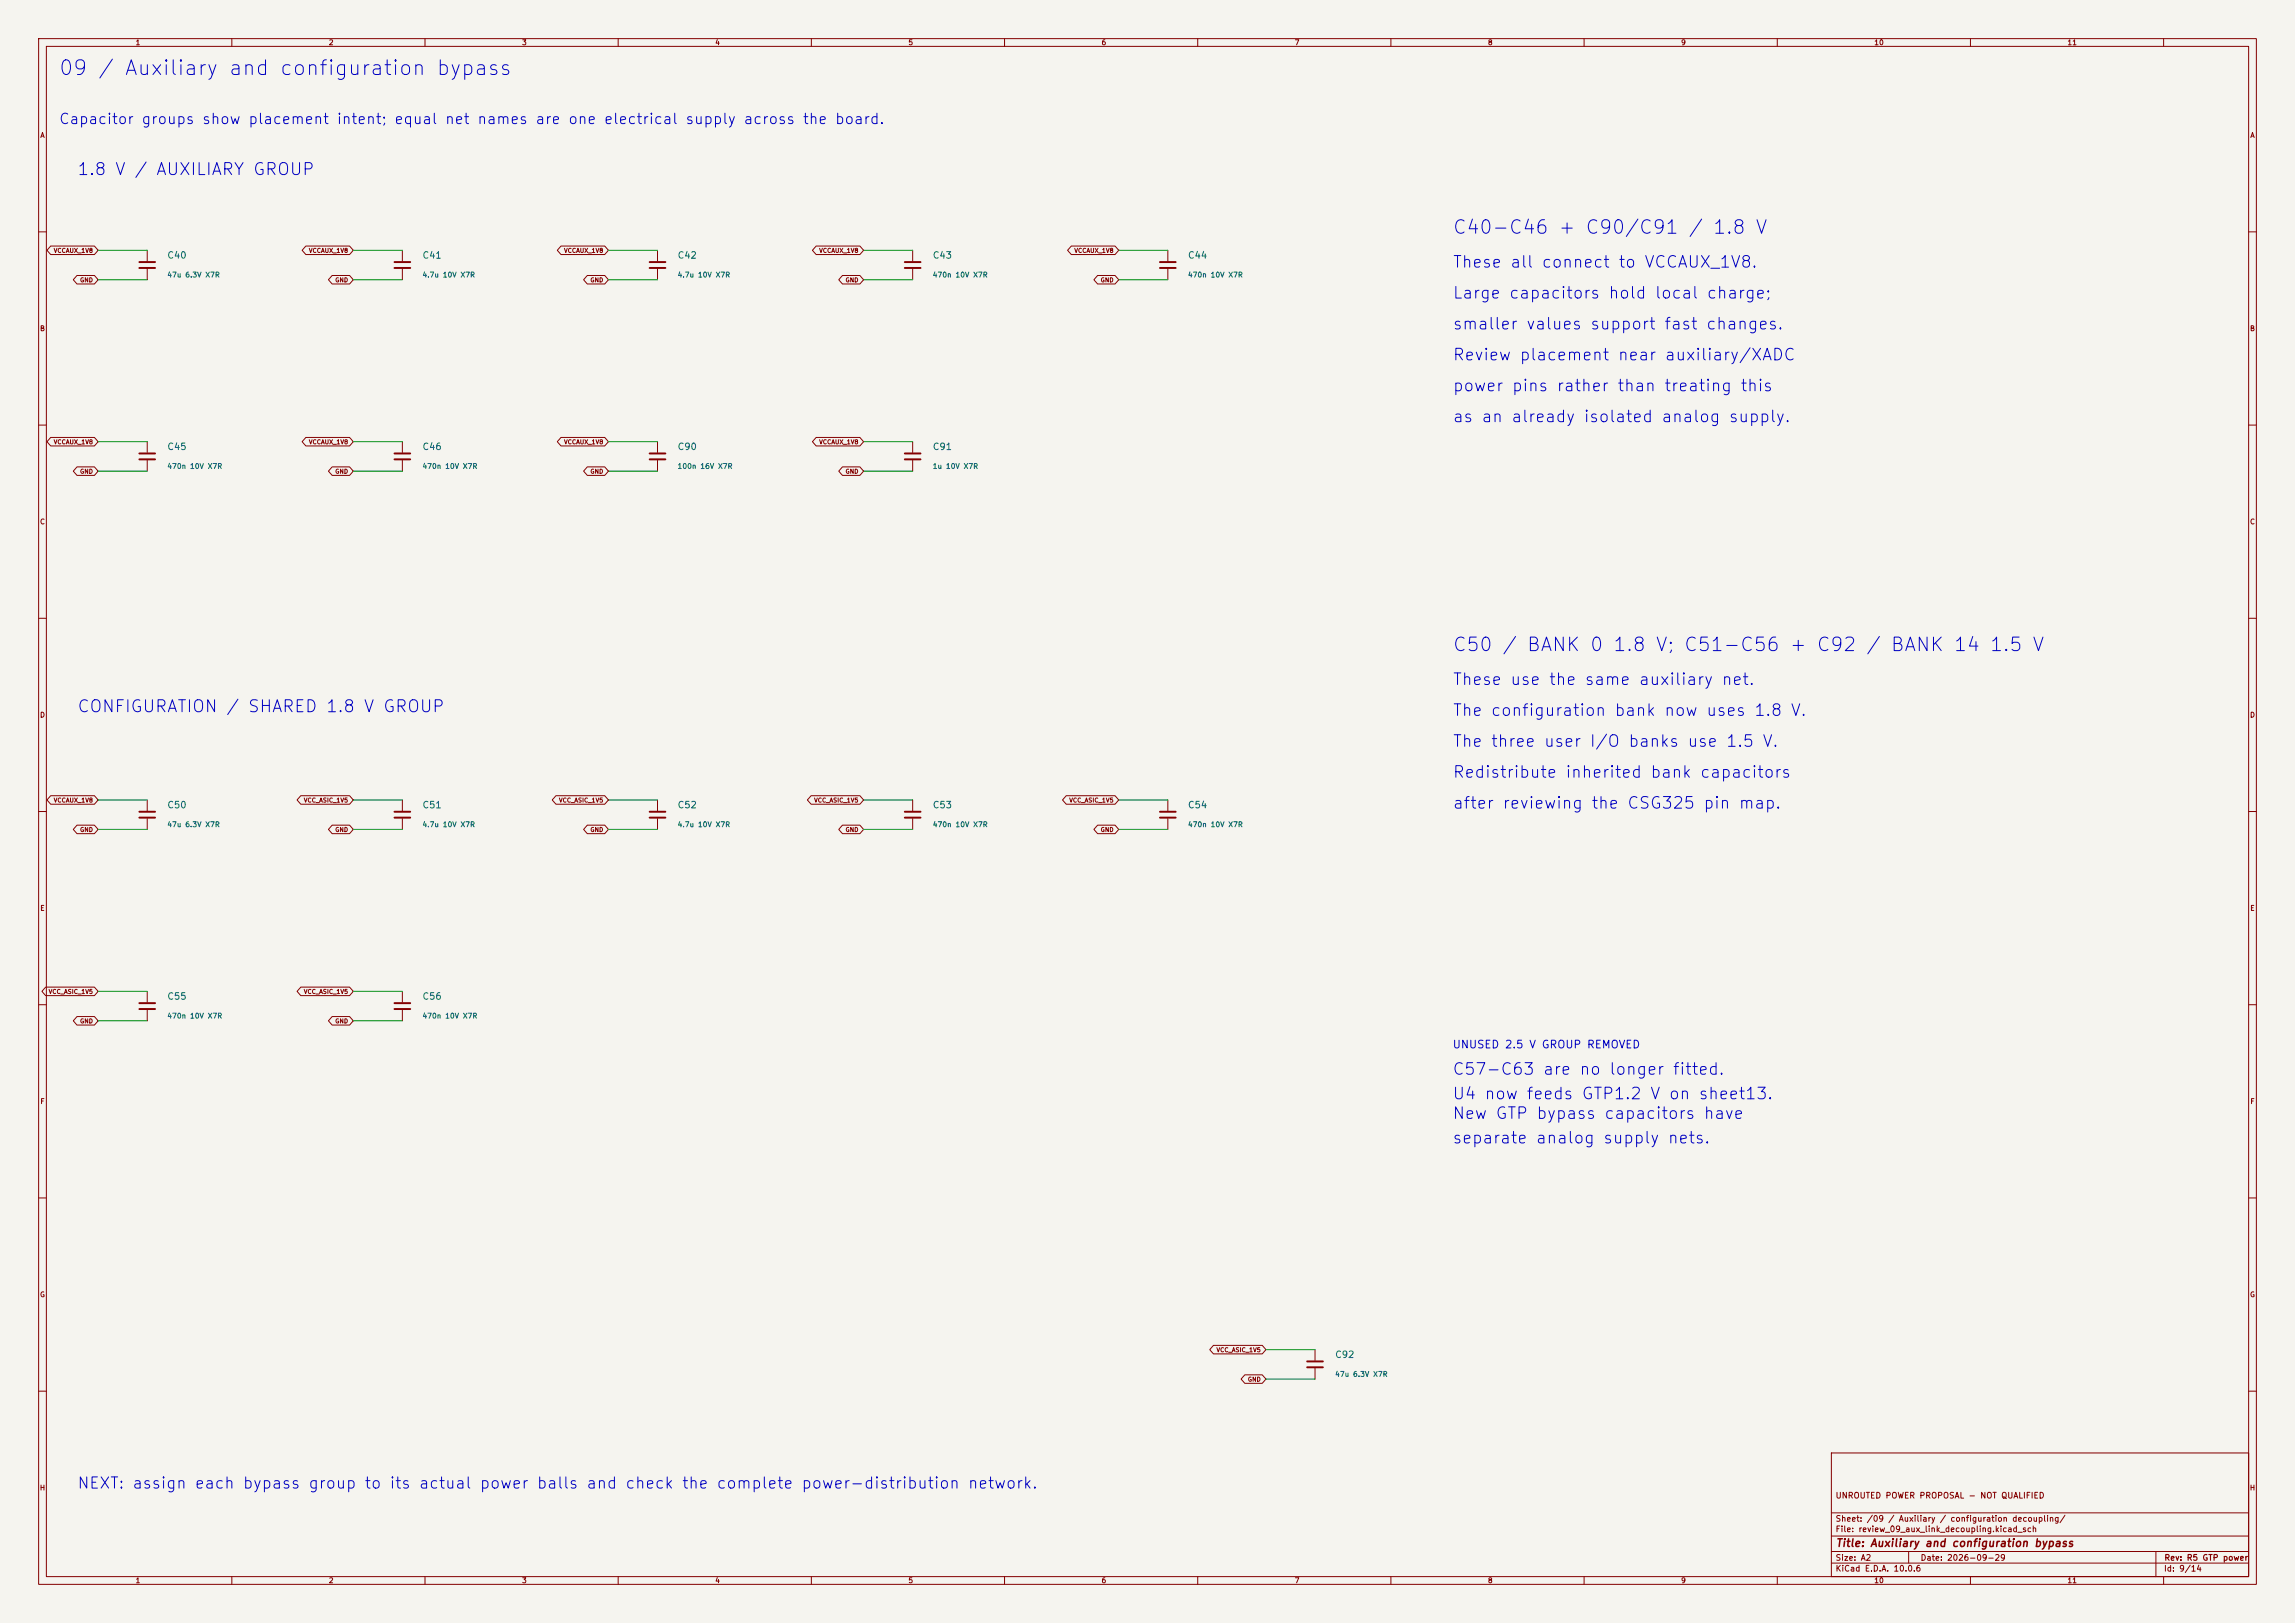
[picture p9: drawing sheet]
<svg xmlns="http://www.w3.org/2000/svg" width="594mm" height="420mm" viewBox="0 0 594 420" stroke-linecap="round" stroke-linejoin="round" font-family="sans-serif">
<defs><g id="words">
<text font-size="3.8" fill="#0000c2" x="15" y="20.4">09 / Auxiliary and configuration bypass</text>
<g font-size="3.5" fill="#0000c2">
<text x="375.8" y="61.4">C40-C46 + C90/C91 / 1.8 V</text>
<text x="375.8" y="169.4">C50 / BANK 0 1.8 V; C51-C56 + C92 / BANK 14 1.5 V</text>
</g>
<g font-size="3.1" fill="#0000c2">
<text x="19.8" y="46.1">1.8 V / AUXILIARY GROUP</text>
<text x="19.8" y="185.1">CONFIGURATION / SHARED 1.8 V GROUP</text>
</g>
<g font-size="3" fill="#0000c2">
<text x="375.8" y="70">These all connect to VCCAUX_1V8.</text>
<text x="375.8" y="78">Large capacitors hold local charge;</text>
<text x="375.8" y="86">smaller values support fast changes.</text>
<text x="375.8" y="94">Review placement near auxiliary/XADC</text>
<text x="375.8" y="102">power pins rather than treating this</text>
<text x="375.8" y="110">as an already isolated analog supply.</text>
<text x="375.8" y="178">These use the same auxiliary net.</text>
<text x="375.8" y="186">The configuration bank now uses 1.8 V.</text>
<text x="375.8" y="194">The three user I/O banks use 1.5 V.</text>
<text x="375.8" y="202">Redistribute inherited bank capacitors</text>
<text x="375.8" y="210">after reviewing the CSG325 pin map.</text>
<text x="375.7" y="278.9">C57-C63 are no longer fitted.</text>
<text x="375.7" y="285.2">U4 now feeds GTP1.2 V on sheet13.</text>
<text x="375.7" y="290.3">New GTP bypass capacitors have</text>
<text x="375.7" y="296.7">separate analog supply nets.</text>
</g>
<text font-size="2.9" fill="#0000c2" x="19.8" y="386">NEXT: assign each bypass group to its actual power balls and check the complete power-distribution network.</text>
<text font-size="2.7" fill="#0000c2" x="15.1" y="32.8">Capacitor groups show placement intent; equal net names are one electrical supply across the board.</text>
<text font-size="2" fill="#0000c2" x="375.8" y="271.8">UNUSED 2.5 V GROUP REMOVED</text>
<text font-size="2" fill="#840000" x="475" y="400.8">Title: Auxiliary and configuration bypass</text>
<g font-size="1.7" fill="#006464">
<text x="43.2" y="67.3">C40</text>
<text x="109.2" y="67.3">C41</text>
<text x="175.2" y="67.3">C42</text>
<text x="241.3" y="67.3">C43</text>
<text x="307.3" y="67.3">C44</text>
<text x="43.2" y="116.9">C45</text>
<text x="109.2" y="116.9">C46</text>
<text x="175.2" y="116.9">C90</text>
<text x="241.3" y="116.9">C91</text>
<text x="43.2" y="209.6">C50</text>
<text x="109.2" y="209.6">C51</text>
<text x="175.2" y="209.6">C52</text>
<text x="241.3" y="209.6">C53</text>
<text x="307.3" y="209.6">C54</text>
<text x="43.2" y="259.1">C55</text>
<text x="109.2" y="259.1">C56</text>
<text x="345.4" y="351.8">C92</text>
</g>
<g font-size="1.5" fill="#840000">
<text x="475" y="388.1">UNROUTED POWER PROPOSAL - NOT QUALIFIED</text>
<text x="475" y="394.1">Sheet: /09 / Auxiliary / configuration decoupling/</text>
<text x="475" y="396.8">File: review_09_aux_link_decoupling.kicad_sch</text>
<text x="475" y="407">KiCad E.D.A. 10.0.6</text>
<text x="475" y="404.2">Size: A2</text>
<text x="497" y="404.2">Date: 2026-09-29</text>
<text x="560" y="407">Id: 9/14</text>
<text x="560.1" y="404.2">Rev: R5 GTP power</text>
</g>
<g font-size="1.3" fill="#840000">
<text x="35" y="12">1</text>
<text x="85" y="12">2</text>
<text x="135" y="12">3</text>
<text x="185" y="12">4</text>
<text x="235" y="12">5</text>
<text x="285" y="12">6</text>
<text x="335" y="12">7</text>
<text x="385" y="12">8</text>
<text x="435" y="12">9</text>
<text x="485" y="12">10</text>
<text x="535" y="12">11</text>
<text x="10.3" y="36">A</text>
<text x="582.3" y="36">A</text>
<text x="10.2" y="86">B</text>
<text x="582.2" y="86">B</text>
<text x="10.2" y="136">C</text>
<text x="582.2" y="136">C</text>
<text x="10.2" y="186">D</text>
<text x="582.2" y="186">D</text>
<text x="10.3" y="236">E</text>
<text x="582.3" y="236">E</text>
<text x="10.3" y="286">F</text>
<text x="582.3" y="286">F</text>
<text x="10.2" y="336">G</text>
<text x="582.2" y="336">G</text>
<text x="10.2" y="386">H</text>
<text x="582.2" y="386">H</text>
<text x="35" y="410">1</text>
<text x="85" y="410">2</text>
<text x="135" y="410">3</text>
<text x="185" y="410">4</text>
<text x="235" y="410">5</text>
<text x="285" y="410">6</text>
<text x="335" y="410">7</text>
<text x="385" y="410">8</text>
<text x="435" y="410">9</text>
<text x="485" y="410">10</text>
<text x="535" y="410">11</text>
</g>
<g font-size="1.3" fill="#006464">
<text x="43.2" y="72.1">47u 6.3V X7R</text>
<text x="109.2" y="72.1">4.7u 10V X7R</text>
<text x="175.2" y="72.1">4.7u 10V X7R</text>
<text x="241.3" y="72.1">470n 10V X7R</text>
<text x="307.3" y="72.1">470n 10V X7R</text>
<text x="43.2" y="121.6">470n 10V X7R</text>
<text x="109.2" y="121.6">470n 10V X7R</text>
<text x="175.2" y="121.6">100n 16V X7R</text>
<text x="241.3" y="121.6">1u 10V X7R</text>
<text x="43.2" y="214.3">47u 6.3V X7R</text>
<text x="109.2" y="214.3">4.7u 10V X7R</text>
<text x="175.2" y="214.3">4.7u 10V X7R</text>
<text x="241.3" y="214.3">470n 10V X7R</text>
<text x="307.3" y="214.3">470n 10V X7R</text>
<text x="43.2" y="263.9">470n 10V X7R</text>
<text x="109.2" y="263.9">470n 10V X7R</text>
<text x="345.4" y="356.6">47u 6.3V X7R</text>
</g>
<g font-size="1.1" fill="#840000">
<text x="13.8" y="65.7">VCCAUX_1V8</text>
<text x="79.8" y="65.7">VCCAUX_1V8</text>
<text x="145.9" y="65.7">VCCAUX_1V8</text>
<text x="211.9" y="65.7">VCCAUX_1V8</text>
<text x="278" y="65.7">VCCAUX_1V8</text>
<text x="20.6" y="73.3">GND</text>
<text x="86.6" y="73.3">GND</text>
<text x="152.7" y="73.3">GND</text>
<text x="218.7" y="73.3">GND</text>
<text x="284.8" y="73.3">GND</text>
<text x="13.8" y="115.2">VCCAUX_1V8</text>
<text x="79.8" y="115.2">VCCAUX_1V8</text>
<text x="145.9" y="115.2">VCCAUX_1V8</text>
<text x="211.9" y="115.2">VCCAUX_1V8</text>
<text x="20.6" y="122.8">GND</text>
<text x="86.6" y="122.8">GND</text>
<text x="152.7" y="122.8">GND</text>
<text x="218.7" y="122.8">GND</text>
<text x="13.8" y="207.9">VCCAUX_1V8</text>
<text x="78.5" y="207.9">VCC_ASIC_1V5</text>
<text x="144.6" y="207.9">VCC_ASIC_1V5</text>
<text x="210.6" y="207.9">VCC_ASIC_1V5</text>
<text x="276.6" y="207.9">VCC_ASIC_1V5</text>
<text x="20.6" y="215.5">GND</text>
<text x="86.6" y="215.5">GND</text>
<text x="152.7" y="215.5">GND</text>
<text x="218.7" y="215.5">GND</text>
<text x="284.8" y="215.5">GND</text>
<text x="12.5" y="257.5">VCC_ASIC_1V5</text>
<text x="78.5" y="257.5">VCC_ASIC_1V5</text>
<text x="20.6" y="265.1">GND</text>
<text x="86.6" y="265.1">GND</text>
<text x="314.7" y="350.2">VCC_ASIC_1V5</text>
<text x="322.9" y="357.8">GND</text>
</g>
</g></defs>
<path d="M0 0h594v420h-594z" fill="#f5f4ef" stroke="#f5f4ef" stroke-width=".26"/>
<g fill="none" stroke="#840000" stroke-width=".26">
<path d="M10 10h574v400h-574zM12 12h570v396h-570zM60 10v2M110 10v2M160 10v2M210 10v2M260 10v2M310 10v2M360 10v2M410 10v2M460 10v2M510 10v2"/>
<path d="M560 10v2M10 60h2M13.1 63.7h11.3l1 1.1-1 1.1h-11.3l-.9-1.1zM19.9 71.3h4.5l1 1.1-1 1.1h-4.5l-.9-1.1zM38.1 64.8v2.8M38.1 69.6v2.8M79.2 63.7h11.3l.9 1.1-.9 1.1h-11.3l-1-1.1zM86 71.3h4.5l.9 1.1-.9 1.1h-4.5l-1-1.1zM104.1 64.8v2.8M104.1 69.6v2.8M145.2 63.7h11.3l1 1.1-1 1.1h-11.3l-1-1.1zM152 71.3h4.5l1 1.1-1 1.1h-4.5l-1-1.1z"/>
<path d="M170.2 64.8v2.8M170.2 69.6v2.8M211.2 63.7h11.4l.9 1.1-.9 1.1h-11.4l-.9-1.1zM218 71.3h4.6l.9 1.1-.9 1.1h-4.6l-.9-1.1zM236.2 64.8v2.8M236.2 69.6v2.8M277.3 63.7h11.3l1 1.1-1 1.1h-11.3l-1-1.1zM284.1 71.3h4.5l1 1.1-1 1.1h-4.5l-1-1.1zM302.3 64.8v2.8M302.3 69.6v2.8M582 60h2M10 110h2"/>
<path d="M13.1 113.2h11.3l1 1.1-1 1.1h-11.3l-.9-1.1zM38.1 114.3v2.8M38.1 119.1v2.8M79.2 113.2h11.3l.9 1.1-.9 1.1h-11.3l-1-1.1zM104.1 114.3v2.8M104.1 119.1v2.8M145.2 113.2h11.3l1 1.1-1 1.1h-11.3l-1-1.1zM170.2 114.3v2.8M170.2 119.1v2.8M211.2 113.2h11.4l.9 1.1-.9 1.1h-11.4l-.9-1.1zM236.2 114.3v2.8M236.2 119.1v2.8"/>
<path d="M582 110h2M19.9 120.8h4.5l1 1.1-1 1.1h-4.5l-.9-1.1zM86 120.8h4.5l.9 1.1-.9 1.1h-4.5l-1-1.1zM152 120.8h4.5l1 1.1-1 1.1h-4.5l-1-1.1zM218 120.8h4.6l.9 1.1-.9 1.1h-4.6l-.9-1.1zM10 160h2M582 160h2M10 210h2M13.1 205.9h11.3l1 1.1-1 1.1h-11.3l-.9-1.1zM19.9 213.5h4.5l1 1.1-1 1.1h-4.5l-.9-1.1zM38.1 207v2.8M38.1 211.8v2.8"/>
<path d="M77.9 205.9h12.6l.9 1.1-.9 1.1h-12.6l-1-1.1zM86 213.5h4.5l.9 1.1-.9 1.1h-4.5l-1-1.1zM104.1 207v2.8M104.1 211.8v2.8M143.9 205.9h12.6l1 1.1-1 1.1h-12.6l-1-1.1zM152 213.5h4.5l1 1.1-1 1.1h-4.5l-1-1.1zM170.2 207v2.8M170.2 211.8v2.8M209.9 205.9h12.7l.9 1.1-.9 1.1h-12.7l-.9-1.1zM218 213.5h4.6l.9 1.1-.9 1.1h-4.6l-.9-1.1zM236.2 207v2.8M236.2 211.8v2.8"/>
<path d="M276 205.9h12.6l1 1.1-1 1.1h-12.6l-1-1.1zM284.1 213.5h4.5l1 1.1-1 1.1h-4.5l-1-1.1zM302.3 207v2.8M302.3 211.8v2.8M582 210h2M11.8 255.4h12.6l1 1.1-1 1.1h-12.6l-1-1.1zM38.1 256.5v2.8M77.9 255.4h12.6l.9 1.1-.9 1.1h-12.6l-1-1.1zM104.1 256.5v2.8M10 260h2M19.9 263.1h4.5l1 1.1-1 1.1h-4.5l-.9-1.1zM38.1 261.4v2.8"/>
<path d="M86 263.1h4.5l.9 1.1-.9 1.1h-4.5l-1-1.1zM104.1 261.4v2.8M582 260h2M10 310h2M582 310h2M314.1 348.1h12.6l1 1.2-1 1.1h-12.6l-1-1.1zM322.2 355.8h4.5l1 1.1-1 1.1h-4.5l-1-1.1zM340.4 349.3v2.7M340.4 354.1v2.8M10 360h2M474 376h108v32h-108zM582 360h2"/>
<path d="M474 397.5h108M474 391.5h108M60 408v2M110 408v2M160 408v2M210 408v2M260 408v2M310 408v2M360 408v2M410 408v2M460 408v2M474 404.5h108"/>
<path d="M474 401.5h108M494 401.5v3M510 408v2M558 401.5v6.5M560 408v2"/>
</g>
<g fill="none" stroke="#840000" stroke-width=".51">
<path d="M36.1 67.8h4M36.1 69.3h4M102.1 67.8h4.1M102.1 69.3h4.1M168.1 67.8h4.1M168.1 69.3h4.1M234.2 67.8h4.1M234.2 69.3h4.1M300.2 67.8h4.1M300.2 69.3h4.1M36.1 117.3h4M36.1 118.9h4"/>
<path d="M102.1 117.3h4.1M102.1 118.9h4.1M168.1 117.3h4.1M168.1 118.9h4.1M234.2 117.3h4.1M234.2 118.9h4.1M36.1 210.1h4M36.1 211.6h4M102.1 210.1h4.1M102.1 211.6h4.1M168.1 210.1h4.1M168.1 211.6h4.1"/>
<path d="M234.2 210.1h4.1M234.2 211.6h4.1M300.2 210.1h4.1M300.2 211.6h4.1M36.1 259.6h4M102.1 259.6h4.1M36.1 261.1h4M102.1 261.1h4.1M338.3 352.3h4.1M338.3 353.8h4.1"/>
</g>
<g fill="none" stroke="#009600" stroke-width=".26">
<path d="M25.4 64.8h12.7M25.4 72.4h12.7M91.4 64.8h12.7M91.4 72.4h12.7M157.5 64.8h12.7M157.5 72.4h12.7M223.5 64.8h12.7M223.5 72.4h12.7M289.6 64.8h12.7M289.6 72.4h12.7M25.4 114.3h12.7M91.4 114.3h12.7"/>
<path d="M157.5 114.3h12.7M223.5 114.3h12.7M25.4 121.9h12.7M91.4 121.9h12.7M157.5 121.9h12.7M223.5 121.9h12.7M25.4 214.6h12.7M25.4 207h12.7M91.4 214.6h12.7M91.4 207h12.7M157.5 214.6h12.7M157.5 207h12.7"/>
<path d="M223.5 214.6h12.7M223.5 207h12.7M289.6 214.6h12.7M289.6 207h12.7M25.4 256.5h12.7M91.4 256.5h12.7M25.4 264.2h12.7M91.4 264.2h12.7M327.7 356.9h12.7M327.7 349.3h12.7"/>
</g>
<use href="#words"/>
</svg>
